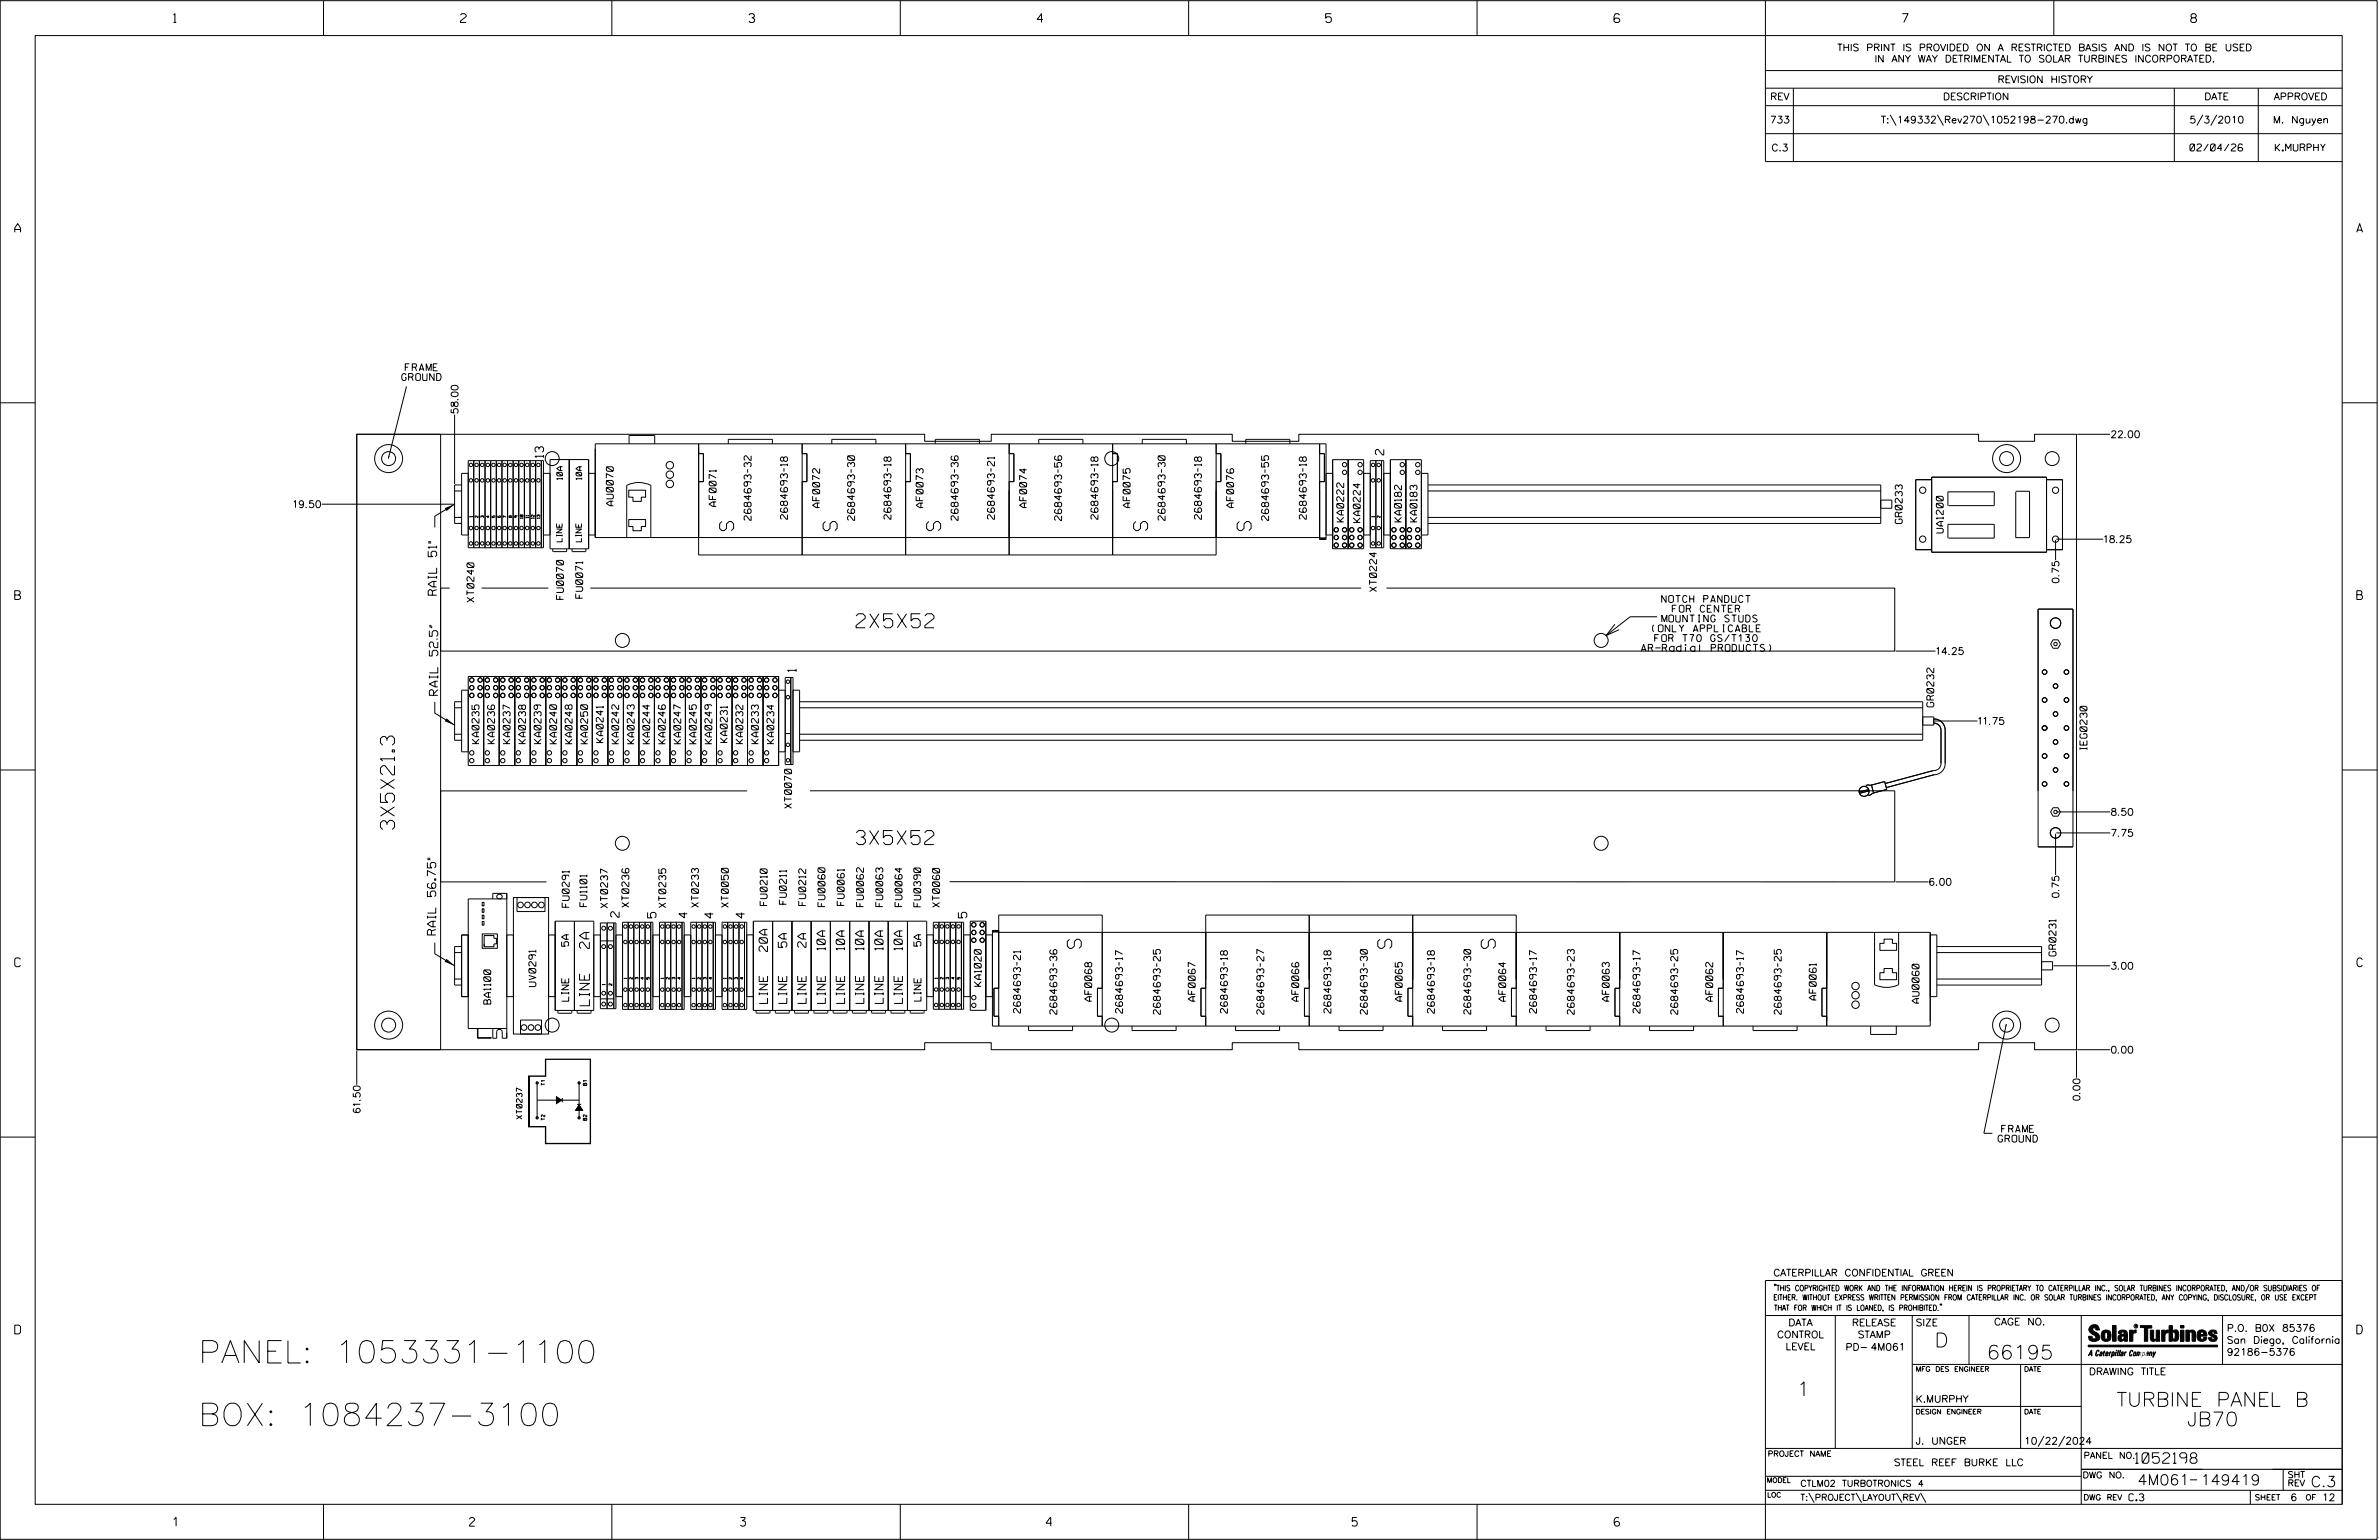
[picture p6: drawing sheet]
<svg xmlns="http://www.w3.org/2000/svg" width="864mm" height="559mm" viewBox="0 0 864 559" stroke-linecap="round" stroke-linejoin="round" font-family="sans-serif">
<defs><g id="words">
<g font-size="8.1">
<text x="72" y="494.6">PANEL: 1053331-1100</text>
<text x="72" y="517.3">BOX: 1084237-3100</text>
</g>
<g font-size="5.1">
<text x="266.3" y="192.5" transform="rotate(-90 266.3 192.5)">S</text>
<text x="303.9" y="192.5" transform="rotate(-90 303.9 192.5)">S</text>
<text x="341.5" y="192.5" transform="rotate(-90 341.5 192.5)">S</text>
<text x="416.6" y="192.5" transform="rotate(-90 416.6 192.5)">S</text>
<text x="454.2" y="192.5" transform="rotate(-90 454.2 192.5)">S</text>
<text x="310.8" y="227.8">2X5X52</text>
<text x="143.2" y="301" transform="rotate(-90 143.2 301)">3X5X21.3</text>
<text x="310.8" y="306.5">3X5X52</text>
<text x="387.4" y="340.8" transform="rotate(90 387.4 340.8)">S</text>
<text x="500.1" y="340.8" transform="rotate(90 500.1 340.8)">S</text>
<text x="537.7" y="340.8" transform="rotate(90 537.7 340.8)">S</text>
<text x="702.3" y="488.8">D</text>
<text x="721.2" y="493.2">66195</text>
<text x="652.2" y="506.5">1</text>
<text x="768.3" y="510.3">TURBINE PANEL B</text>
<text x="793.9" y="517.4">JB70</text>
</g>
<g font-size="3.8">
<text x="775.1" y="531">1052198</text>
<text x="775.9" y="538.9">4M061</text>
<text x="798.8" y="538.9">149419</text>
<text x="838.8" y="539.5">C.3</text>
</g>
<g font-size="3.6">
<text x="213.9" y="344.2" transform="rotate(-90 213.9 344.2)">2A</text>
<text x="213.9" y="364.9" transform="rotate(-90 213.9 364.9)">LINE</text>
</g>
<g font-size="3.2">
<text x="63" y="8.2">1</text>
<text x="167.2" y="8.2">2</text>
<text x="271.8" y="8.2">3</text>
<text x="376.5" y="8.2">4</text>
<text x="481.2" y="8.2">5</text>
<text x="690.6" y="8.2">7</text>
<text x="795.3" y="8.2">8</text>
<text x="5.4" y="84.3">A</text>
<text x="855.5" y="84.3">A</text>
<text x="5.4" y="217.5">B</text>
<text x="855.6" y="217.5">B</text>
<text x="5.4" y="350.8">C</text>
<text x="855.6" y="350.8">C</text>
<text x="5.4" y="484">D</text>
<text x="855.6" y="484">D</text>
<text x="62.8" y="553.8">1</text>
<text x="170.4" y="553.8">2</text>
<text x="268.8" y="553.8">3</text>
<text x="379.8" y="553.8">4</text>
<text x="490.8" y="553.8">5</text>
<text x="585.9" y="553.8">6</text>
</g>
<text font-size="3.1" x="158.9" y="252.3" transform="rotate(-90 158.9 252.3)">RAIL 52.5&quot;</text>
<g font-size="3">
<text x="197.3" y="166" transform="rotate(-90 197.3 166)">13</text>
<text x="502.3" y="165.1" transform="rotate(-90 502.3 165.1)">2</text>
<text x="158.5" y="216" transform="rotate(-90 158.5 216)">RAIL 51&quot;</text>
<text x="289" y="243.7" transform="rotate(-90 289 243.7)">1</text>
<text x="224.7" y="332.8" transform="rotate(-90 224.7 332.8)">2</text>
<text x="238.1" y="333.1" transform="rotate(-90 238.1 333.1)">5</text>
<text x="249.5" y="333.1" transform="rotate(-90 249.5 333.1)">4</text>
<text x="258.9" y="333.1" transform="rotate(-90 258.9 333.1)">4</text>
<text x="270.2" y="333.1" transform="rotate(-90 270.2 333.1)">4</text>
<text x="350.9" y="333" transform="rotate(-90 350.9 333)">5</text>
<text x="158.2" y="339.3" transform="rotate(-90 158.2 339.3)">RAIL 56.75&quot;</text>
<text x="278.6" y="345.3" transform="rotate(-90 278.6 345.3)">20A</text>
<text x="285.6" y="343.8" transform="rotate(-90 285.6 343.8)">5A</text>
<text x="292.6" y="343.8" transform="rotate(-90 292.6 343.8)">2A</text>
<text x="299.6" y="344.7" transform="rotate(-90 299.6 344.7)">10A</text>
<text x="306.6" y="344.7" transform="rotate(-90 306.6 344.7)">10A</text>
<text x="313.6" y="344.7" transform="rotate(-90 313.6 344.7)">10A</text>
<text x="320.6" y="344.7" transform="rotate(-90 320.6 344.7)">10A</text>
<text x="327.6" y="344.7" transform="rotate(-90 327.6 344.7)">10A</text>
<text x="278.6" y="364.1" transform="rotate(-90 278.6 364.1)">LINE</text>
<text x="285.6" y="364.1" transform="rotate(-90 285.6 364.1)">LINE</text>
<text x="292.6" y="364.1" transform="rotate(-90 292.6 364.1)">LINE</text>
<text x="299.6" y="364.1" transform="rotate(-90 299.6 364.1)">LINE</text>
<text x="306.6" y="364.1" transform="rotate(-90 306.6 364.1)">LINE</text>
<text x="313.6" y="364.1" transform="rotate(-90 313.6 364.1)">LINE</text>
<text x="320.6" y="364.1" transform="rotate(-90 320.6 364.1)">LINE</text>
<text x="327.6" y="364.1" transform="rotate(-90 327.6 364.1)">LINE</text>
</g>
<g font-size="2.5">
<text x="666.9" y="18.5">THIS PRINT IS PROVIDED ON A RESTRICTED BASIS AND IS NOT TO BE USED</text>
<text x="680.5" y="22.6">IN ANY WAY DETRIMENTAL TO SOLAR TURBINES INCORPORATED.</text>
<text x="725.1" y="30">REVISION HISTORY</text>
<text x="642.6" y="36.3">REV</text>
<text x="705.3" y="36.3">DESCRIPTION</text>
<text x="800.2" y="36.3">DATE</text>
<text x="825.4" y="36.3">APPROVED</text>
<text x="642.5" y="44.7">733</text>
<text x="682.8" y="44.7">T:\149332\Rev270\1052198-270.dwg</text>
<text x="794.8" y="44.7">5/3/2010</text>
<text x="825.1" y="44.7">M. Nguyen</text>
<text x="643" y="54.8">C.3</text>
<text x="795" y="54.8">02/04/26</text>
<text x="826" y="54.8">K.MURPHY</text>
<text x="147.1" y="134.5">FRAME</text>
<text x="145.8" y="138.1">GROUND</text>
<text x="166.3" y="150" transform="rotate(-90 166.3 150)">58.00</text>
<text x="766.5" y="158.8">22.00</text>
<text x="106.7" y="184.2">19.50</text>
<text x="222.7" y="183.5" transform="rotate(-90 222.7 183.5)">AU0070</text>
<text x="260" y="183.8" transform="rotate(-90 260 183.8)">AF0071</text>
<text x="297.5" y="184.2" transform="rotate(-90 297.5 184.2)">AF0072</text>
<text x="335.1" y="184.2" transform="rotate(-90 335.1 184.2)">AF0073</text>
<text x="372.7" y="184.2" transform="rotate(-90 372.7 184.2)">AF0074</text>
<text x="410.2" y="184.2" transform="rotate(-90 410.2 184.2)">AF0075</text>
<text x="447.8" y="184.2" transform="rotate(-90 447.8 184.2)">AF0076</text>
<text x="272.7" y="188.8" transform="rotate(-90 272.7 188.8)">2684693-32</text>
<text x="285.9" y="188.4" transform="rotate(-90 285.9 188.4)">2684693-18</text>
<text x="310.2" y="188.8" transform="rotate(-90 310.2 188.8)">2684693-30</text>
<text x="323.4" y="188.4" transform="rotate(-90 323.4 188.4)">2684693-18</text>
<text x="347.8" y="188.8" transform="rotate(-90 347.8 188.8)">2684693-36</text>
<text x="361" y="188.4" transform="rotate(-90 361 188.4)">2684693-21</text>
<text x="385.4" y="188.9" transform="rotate(-90 385.4 188.9)">2684693-56</text>
<text x="398.6" y="188.4" transform="rotate(-90 398.6 188.4)">2684693-18</text>
<text x="422.9" y="188.8" transform="rotate(-90 422.9 188.8)">2684693-30</text>
<text x="436.1" y="188.4" transform="rotate(-90 436.1 188.4)">2684693-18</text>
<text x="460.5" y="188.9" transform="rotate(-90 460.5 188.9)">2684693-55</text>
<text x="474.2" y="188.4" transform="rotate(-90 474.2 188.4)">2684693-18</text>
<text x="487.8" y="189.4" transform="rotate(-90 487.8 189.4)">KA0222</text>
<text x="493.8" y="189.6" transform="rotate(-90 493.8 189.6)">KA0224</text>
<text x="508.8" y="189.4" transform="rotate(-90 508.8 189.4)">KA0182</text>
<text x="514.4" y="189.4" transform="rotate(-90 514.4 189.4)">KA0183</text>
<text x="690.5" y="190" transform="rotate(-90 690.5 190)">GR0233</text>
<text x="705.4" y="193.4" transform="rotate(-90 705.4 193.4)">UA1200</text>
<text x="763.9" y="196.9">18.25</text>
<text x="499.7" y="214.6" transform="rotate(-90 499.7 214.6)">XT0224</text>
<text x="747.4" y="211.4" transform="rotate(-90 747.4 211.4)">0.75</text>
<text x="172" y="218.4" transform="rotate(-90 172 218.4)">XT0240</text>
<text x="204.5" y="217.5" transform="rotate(-90 204.5 217.5)">FU0070</text>
<text x="211.5" y="217.1" transform="rotate(-90 211.5 217.1)">FU0071</text>
<text x="603.2" y="218.6">NOTCH PANDUCT</text>
<text x="601.8" y="225.7">MOUNTING STUDS</text>
<text x="607.1" y="222.2">FOR CENTER</text>
<text x="599.5" y="232.8">FOR T70 GS/T130</text>
<text x="599.5" y="229.3">(ONLY APPLICABLE</text>
<text x="595.8" y="236.4">AR-Radial PRODUCTS)</text>
<text x="703" y="237.5">14.25</text>
<text x="702" y="256.5" transform="rotate(-90 702 256.5)">GR0232</text>
<text x="718.3" y="262.9">11.75</text>
<text x="173.9" y="269.8" transform="rotate(-90 173.9 269.8)">KA0235</text>
<text x="179.5" y="269.8" transform="rotate(-90 179.5 269.8)">KA0236</text>
<text x="185.2" y="269.8" transform="rotate(-90 185.2 269.8)">KA0237</text>
<text x="190.8" y="269.8" transform="rotate(-90 190.8 269.8)">KA0238</text>
<text x="196.4" y="269.8" transform="rotate(-90 196.4 269.8)">KA0239</text>
<text x="202.1" y="269.9" transform="rotate(-90 202.1 269.9)">KA0240</text>
<text x="207.7" y="269.9" transform="rotate(-90 207.7 269.9)">KA0248</text>
<text x="213.3" y="269.9" transform="rotate(-90 213.3 269.9)">KA0250</text>
<text x="219" y="269.5" transform="rotate(-90 219 269.5)">KA0241</text>
<text x="224.6" y="269.9" transform="rotate(-90 224.6 269.9)">KA0242</text>
<text x="230.2" y="269.9" transform="rotate(-90 230.2 269.9)">KA0243</text>
<text x="235.9" y="269.9" transform="rotate(-90 235.9 269.9)">KA0244</text>
<text x="241.5" y="269.9" transform="rotate(-90 241.5 269.9)">KA0246</text>
<text x="247.1" y="269.9" transform="rotate(-90 247.1 269.9)">KA0247</text>
<text x="252.8" y="269.9" transform="rotate(-90 252.8 269.9)">KA0245</text>
<text x="258.4" y="269.9" transform="rotate(-90 258.4 269.9)">KA0249</text>
<text x="264" y="269.4" transform="rotate(-90 264 269.4)">KA0231</text>
<text x="269.7" y="269.8" transform="rotate(-90 269.7 269.8)">KA0232</text>
<text x="275.3" y="269.8" transform="rotate(-90 275.3 269.8)">KA0233</text>
<text x="280.9" y="269.8" transform="rotate(-90 280.9 269.8)">KA0234</text>
<text x="757.6" y="272" transform="rotate(-90 757.6 272)">IEG0230</text>
<text x="287.3" y="293.3" transform="rotate(-90 287.3 293.3)">XT0070</text>
<text x="766.5" y="295.9">8.50</text>
<text x="766.5" y="303.5">7.75</text>
<text x="700.5" y="321.3">6.00</text>
<text x="206.6" y="329.2" transform="rotate(-90 206.6 329.2)">FU0291</text>
<text x="213" y="329" transform="rotate(-90 213 329)">FU1101</text>
<text x="220.6" y="329.4" transform="rotate(-90 220.6 329.4)">XT0237</text>
<text x="228.3" y="329.2" transform="rotate(-90 228.3 329.2)">XT0236</text>
<text x="241.7" y="329.3" transform="rotate(-90 241.7 329.3)">XT0235</text>
<text x="253.6" y="329.2" transform="rotate(-90 253.6 329.2)">XT0233</text>
<text x="264.4" y="329.2" transform="rotate(-90 264.4 329.2)">XT0050</text>
<text x="278.5" y="328.6" transform="rotate(-90 278.5 328.6)">FU0210</text>
<text x="285.5" y="328.1" transform="rotate(-90 285.5 328.1)">FU0211</text>
<text x="292.5" y="328.6" transform="rotate(-90 292.5 328.6)">FU0212</text>
<text x="299.5" y="329" transform="rotate(-90 299.5 329)">FU0060</text>
<text x="306.5" y="328.5" transform="rotate(-90 306.5 328.5)">FU0061</text>
<text x="313.5" y="329" transform="rotate(-90 313.5 329)">FU0062</text>
<text x="320.5" y="329" transform="rotate(-90 320.5 329)">FU0063</text>
<text x="327.5" y="329" transform="rotate(-90 327.5 329)">FU0064</text>
<text x="334.2" y="329" transform="rotate(-90 334.2 329)">FU0390</text>
<text x="341.1" y="329.2" transform="rotate(-90 341.1 329.2)">XT0060</text>
<text x="747.4" y="325.6" transform="rotate(-90 747.4 325.6)">0.75</text>
<text x="206.4" y="343.3" transform="rotate(-90 206.4 343.3)">5A</text>
<text x="334.3" y="343.3" transform="rotate(-90 334.3 343.3)">5A</text>
<text x="746.3" y="346.9" transform="rotate(-90 746.3 346.9)">GR0231</text>
<text x="766.5" y="351.7">3.00</text>
<text x="194.5" y="358" transform="rotate(-90 194.5 358)">UV0291</text>
<text x="356.2" y="357.9" transform="rotate(-90 356.2 357.9)">KA1020</text>
<text x="178.2" y="364.3" transform="rotate(-90 178.2 364.3)">BA1100</text>
<text x="206.4" y="363.3" transform="rotate(-90 206.4 363.3)">LINE</text>
<text x="334.3" y="363.3" transform="rotate(-90 334.3 363.3)">LINE</text>
<text x="396.3" y="363.3" transform="rotate(-90 396.3 363.3)">AF0068</text>
<text x="433.9" y="363.3" transform="rotate(-90 433.9 363.3)">AF0067</text>
<text x="471.5" y="363.3" transform="rotate(-90 471.5 363.3)">AF0066</text>
<text x="509" y="363.3" transform="rotate(-90 509 363.3)">AF0065</text>
<text x="546.6" y="363.3" transform="rotate(-90 546.6 363.3)">AF0064</text>
<text x="584.2" y="363.3" transform="rotate(-90 584.2 363.3)">AF0063</text>
<text x="621.7" y="363.3" transform="rotate(-90 621.7 363.3)">AF0062</text>
<text x="659.3" y="362.9" transform="rotate(-90 659.3 362.9)">AF0061</text>
<text x="696.6" y="364" transform="rotate(-90 696.6 364)">AU0060</text>
<text x="370.4" y="367.6" transform="rotate(-90 370.4 367.6)">2684693-21</text>
<text x="383.6" y="368" transform="rotate(-90 383.6 368)">2684693-36</text>
<text x="407.5" y="367.6" transform="rotate(-90 407.5 367.6)">2684693-17</text>
<text x="421.2" y="368" transform="rotate(-90 421.2 368)">2684693-25</text>
<text x="445.6" y="367.6" transform="rotate(-90 445.6 367.6)">2684693-18</text>
<text x="458.8" y="368" transform="rotate(-90 458.8 368)">2684693-27</text>
<text x="483.1" y="367.6" transform="rotate(-90 483.1 367.6)">2684693-18</text>
<text x="496.3" y="368" transform="rotate(-90 496.3 368)">2684693-30</text>
<text x="520.7" y="367.6" transform="rotate(-90 520.7 367.6)">2684693-18</text>
<text x="533.9" y="368" transform="rotate(-90 533.9 368)">2684693-30</text>
<text x="557.8" y="367.6" transform="rotate(-90 557.8 367.6)">2684693-17</text>
<text x="571.5" y="368" transform="rotate(-90 571.5 368)">2684693-23</text>
<text x="595.3" y="367.6" transform="rotate(-90 595.3 367.6)">2684693-17</text>
<text x="609" y="368" transform="rotate(-90 609 368)">2684693-25</text>
<text x="632.9" y="367.6" transform="rotate(-90 632.9 367.6)">2684693-17</text>
<text x="646.6" y="368" transform="rotate(-90 646.6 368)">2684693-25</text>
<text x="766.5" y="382.2">0.00</text>
<text x="755.1" y="399.2" transform="rotate(-90 755.1 399.2)">0.00</text>
<text x="130.8" y="403.7" transform="rotate(-90 130.8 403.7)">61.50</text>
<text x="726.6" y="410.9">FRAME</text>
<text x="725.3" y="414.4">GROUND</text>
<text x="643.8" y="463">CATERPILLAR CONFIDENTIAL GREEN</text>
<text x="645.1" y="485.5">CONTROL</text>
<text x="649.2" y="481.1">DATA</text>
<text x="672.3" y="481.1">RELEASE</text>
<text x="674.4" y="485.5">STAMP</text>
<text x="695.4" y="481.1">SIZE</text>
<text x="723.8" y="480.8">CAGE NO.</text>
<text x="808.4" y="483.1">P.O. B0X 85376</text>
<text x="648.2" y="489.8">LEVEL</text>
<text x="669.9" y="490">PD- 4M061</text>
<text x="808.4" y="487.5">San Diego, California</text>
<text x="808.4" y="491.8">92186-5376</text>
<text x="758.3" y="498.9">DRAWING TITLE</text>
<text x="695.4" y="508.9">K.MURPHY</text>
<text x="695.4" y="524.1">J. UNGER</text>
<text x="734.8" y="524.1">10/22/2024</text>
<text x="687.5" y="531.9">STEEL REEF BURKE LLC</text>
<text x="772.8" y="544.6">C.3</text>
<text x="831.4" y="544.6">6</text>
<text x="842.9" y="544.6">12</text>
</g>
<g font-size="2.3">
<text x="756.4" y="529.2">PANEL NO.</text>
<text x="653.5" y="539.4">CTLM02 TURBOTRONICS 4</text>
<text x="756" y="536.3">DWG NO.</text>
<text x="830.4" y="539.3">REV</text>
<text x="830.4" y="536.2">SHT</text>
<text x="653.5" y="544.5">T:\PROJECT\LAYOUT\REV\</text>
</g>
<g font-size="2">
<text x="204.1" y="174" transform="rotate(-90 204.1 174)">10A</text>
<text x="211.1" y="174" transform="rotate(-90 211.1 174)">10A</text>
<text x="204.1" y="196.6" transform="rotate(-90 204.1 196.6)">LINE</text>
<text x="211.1" y="196.6" transform="rotate(-90 211.1 196.6)">LINE</text>
<text x="189.5" y="406.1" transform="rotate(-90 189.5 406.1)">XT0237</text>
<text x="643.8" y="468.4">&quot;THIS COPYRIGHTED WORK AND THE INFORMATION HEREIN IS PROPRIETARY TO CATERPILLAR INC., SOLAR TURBINES INCORPORATED, AND/OR SUBSIDIARIES OF</text>
<text x="643.8" y="471.8">EITHER. WITHOUT EXPRESS WRITTEN PERMISSION FROM CATERPILLAR INC. OR SOLAR TURBINES INCORPORATED, ANY COPYING, DISCLOSURE, OR USE EXCEPT</text>
<text x="644" y="475.6">THAT FOR WHICH IT IS LOANED, IS PROHIBITED.&quot;</text>
<text x="641.7" y="528.5">PROJECT NAME</text>
<text x="756.3" y="544.3">DWG REV</text>
<text x="818.5" y="544.3">SHEET</text>
<text x="836.9" y="544.3">OF</text>
</g>
<g font-size="1.8">
<text x="695.4" y="497.6">MFG DES ENGINEER</text>
<text x="734.8" y="497.6">DATE</text>
<text x="695.4" y="513.1">DESIGN ENGINEER</text>
<text x="734.8" y="513.1">DATE</text>
<text x="641.3" y="538">MODEL</text>
<text x="641.5" y="543.3">LOC</text>
</g>
<g font-size="1.3">
<text x="197.8" y="393.8" transform="rotate(-90 197.8 393.8)">T1</text>
<text x="213" y="393.8" transform="rotate(-90 213 393.8)">B1</text>
<text x="197.8" y="406.5" transform="rotate(-90 197.8 406.5)">T2</text>
<text x="213" y="406.5" transform="rotate(-90 213 406.5)">B2</text>
</g>
<g font-size="1">
<text x="171.5" y="187.7" transform="rotate(-90 171.5 187.7)">1</text>
<text x="173.5" y="187.8" transform="rotate(-90 173.5 187.8)">2</text>
<text x="175.6" y="187.8" transform="rotate(-90 175.6 187.8)">3</text>
<text x="177.6" y="187.8" transform="rotate(-90 177.6 187.8)">4</text>
<text x="179.6" y="187.8" transform="rotate(-90 179.6 187.8)">5</text>
<text x="183.7" y="187.8" transform="rotate(-90 183.7 187.8)">7</text>
<text x="185.8" y="187.8" transform="rotate(-90 185.8 187.8)">8</text>
<text x="187.8" y="187.8" transform="rotate(-90 187.8 187.8)">9</text>
<text x="189.8" y="188.2" transform="rotate(-90 189.8 188.2)">10</text>
<text x="191.9" y="188" transform="rotate(-90 191.9 188)">11</text>
<text x="193.9" y="188.2" transform="rotate(-90 193.9 188.2)">12</text>
<text x="196" y="188.2" transform="rotate(-90 196 188.2)">13</text>
<text x="498.9" y="187.7" transform="rotate(-90 498.9 187.7)">1</text>
<text x="501" y="187.8" transform="rotate(-90 501 187.8)">2</text>
<text x="286.6" y="266.3" transform="rotate(-90 286.6 266.3)">1</text>
<text x="219.7" y="357.4" transform="rotate(-90 219.7 357.4)">1</text>
<text x="222.1" y="357.6" transform="rotate(-90 222.1 357.6)">2</text>
<text x="227.5" y="355.1" transform="rotate(-90 227.5 355.1)">1</text>
<text x="229.6" y="355.3" transform="rotate(-90 229.6 355.3)">2</text>
<text x="231.6" y="355.3" transform="rotate(-90 231.6 355.3)">3</text>
<text x="233.6" y="355.3" transform="rotate(-90 233.6 355.3)">4</text>
<text x="235.7" y="355.3" transform="rotate(-90 235.7 355.3)">5</text>
<text x="240.9" y="355.1" transform="rotate(-90 240.9 355.1)">1</text>
<text x="243" y="355.3" transform="rotate(-90 243 355.3)">2</text>
<text x="245" y="355.3" transform="rotate(-90 245 355.3)">3</text>
<text x="247" y="355.3" transform="rotate(-90 247 355.3)">4</text>
<text x="252.3" y="355.2" transform="rotate(-90 252.3 355.2)">1</text>
<text x="254.3" y="355.3" transform="rotate(-90 254.3 355.3)">2</text>
<text x="256.4" y="355.3" transform="rotate(-90 256.4 355.3)">3</text>
<text x="258.4" y="355.3" transform="rotate(-90 258.4 355.3)">4</text>
<text x="263.6" y="355.2" transform="rotate(-90 263.6 355.2)">1</text>
<text x="265.7" y="355.3" transform="rotate(-90 265.7 355.3)">2</text>
<text x="267.7" y="355.3" transform="rotate(-90 267.7 355.3)">3</text>
<text x="269.8" y="355.3" transform="rotate(-90 269.8 355.3)">4</text>
<text x="340.3" y="355.1" transform="rotate(-90 340.3 355.1)">1</text>
<text x="342.4" y="355.3" transform="rotate(-90 342.4 355.3)">2</text>
<text x="344.4" y="355.3" transform="rotate(-90 344.4 355.3)">3</text>
<text x="346.5" y="355.3" transform="rotate(-90 346.5 355.3)">4</text>
<text x="348.5" y="355.3" transform="rotate(-90 348.5 355.3)">5</text>
</g>
<text font-size=".9" x="775.1" y="481.7">R</text>
</g></defs>
<g fill="none" stroke="#000" stroke-width=".36">
<path d="M.1 .2h862.8v558.4h-862.8zM12.8 12.9h837.4v533h-837.4zM117.4 .2v12.7M222.1 .2v12.7M326.8 .2v12.7M431.5 .2v12.7M536.2 .2v12.7M587.9 5.5l-.5-.5h-1l-.5 1v1.7l.5 .4h1l.6-.4v-.6l-.6-.5h-1l-.5 .5M640.9 .2v58.4h209.3M745.6 .2v12.7M640.9 25.6h209.3M640.9 32h209.3"/>
<path d="M640.9 38.3h209.3M651 32v26.6M789.3 32v26.6M819.8 32v26.6M640.9 48.5h209.3M686.2 41.7l2.1 3.8M703.3 41.7l2.2 3.8M719.9 41.7l2.1 3.8M799.6 41.7l-2.1 3.8M804.7 41.7l-2.2 3.8M.1 146.2h12.7M129.5 157.6h206.2v2.5h24.1v-2.5h87.5v2.5h24.2v-2.5h246.8v2.5h20.3v-2.5h15.2v223.3h-15.2v-2.5h-20.3v2.5h-246.8v-2.5h-24.2v2.5h-87.5v-2.5h-24.1v2.5h-206.2z"/>
<path d="M129.5 157.6h30.4v223.3h-30.4zM147.6 140.2l-6.6 26.2M165 150.4v25.2M754.1 157.6h11.9M850.2 146.2h12.7M165 178.2h2.6M167.6 176h-2.6v13.9h2.6M170 167.1h27.3v31.7h-27.3zM170 171.8h-2.4v22.3h2.4M172 167.1v31.7M174 167.1v31.7M176.1 167.1v31.7"/>
<path d="M178.1 167.1v31.7M180.2 167.1v31.7M182.2 167.1v31.7M184.3 167.1v31.7M186.3 167.1v31.7M188.3 167.1v31.7M190.4 167.1v31.7M192.4 167.1v31.7M194.5 167.1v31.7M196.5 167.1v31.7M197.3 171.8h2.4M199.7 166.8h14v32.3h-14z"/>
<path d="M206.7 166.8v32.3M213.7 171.8h2.4M228.2 177.9h6.2v2.5h-1.6v1.5h-3v-1.5h-1.6zM228.4 161v-3h9.3v3M253.6 161v40.4h187.9v-40.4M253.6 164.6h1.7v10.2h-1.7M264.4 161v-1.6h16v1.6M291.2 164.6h1.7v10.2h-1.7M291.2 161v40.4M301.9 161v-1.6h16.1v1.6M328.8 164.6h1.7v10.2h-1.7M328.8 161v40.4"/>
<path d="M339.5 161v-1.6h16v1.6M366.3 164.6h1.8v10.2h-1.8M366.3 161v40.4M377.1 161v-1.6h16v1.6M403.9 161v40.4M403.9 164.6h1.7v10.2h-1.7M414.7 161v-1.6h16v1.6M441.5 164.6h1.7v10.2h-1.7M452.2 161v-1.6h16v1.6M479 164.6h1.8v10.2h-1.8M479 161v34.8M481.4 171.8h2.4"/>
<path d="M483.8 166.8h11.2v32.3h-11.2zM489.4 166.8v32.3M495 171.8h2.4M497.4 167.1h4.9v31.7h-4.9zM499.5 167.1v31.7M501.5 167.1v31.7M502.3 171.8h2.4M504.7 166.8h11.3v32.3h-11.3zM510.3 166.8v32.3M516 171.8h2.4v22.3h-2.4M518.4 176h164.3v13.9h-164.3M518.4 178.2h164.3"/>
<path d="M701.2 174.1h-5.8v25.4h5.8M701.2 173.1h41.7v27.3h-41.7zM731.7 178.3h5v16.8h-5v-16.6M743 174.1h5.7v25.4h-5.7M116.8 183h47.9M165 183l-7.2 4.3v4.1M165 187.7h2.6M180.8 187.2l-.1 .5 .3 .1h.5l.2-.5h-.5l.1 .5M197.3 194.1h2.4M200.7 199.1l.2 1.1h4.6l.2-1.1M207.6 199.1l.3 1.1h4.6l.2-1.1M213.7 194.1h2.4"/>
<path d="M227.5 195.1v-19a9.9 9.9 0 0 1 8.8 0v19M228.2 188.5h6.2v2.6h-1.6v1.5h-3v-1.5h-1.6zM479 195.8h2.4M479 195.1h-262.9v-34.1h265.3v34.8M479 195.8l2.4-.6h-2.4l2.4 .6M481.4 194.1h2.4M495 194.1h2.4M502.3 194.1h2.4M518.4 187.7h164.3M682.7 181.5h4.1v2.9h-4.1M707.3 183.5h16.6v-5h-16.8v5M707.3 195.3h16.6v-5h-16.8v5"/>
<path d="M746.2 196v7.3M746.5 195.7h17M163.2 213.4h-3.3v22.9h527.9v-22.9h-184.5M174.8 213.4h24.3M214.3 213.4h279.8M586.2 226.5l-3.2 4.1 4.8-2.1M601.5 223.8h-9.8l-8.7 6.8M688.1 236.3h14.5M739.8 221h12.7v86.3h-12.7zM745.3 232.2h1.8l.9 1.5-.9 1.5h-1.8l-.9-1.5zM157.8 254.7v4.1l7.2 4.3M165 256.8h2.6"/>
<path d="M167.6 254.6h-2.6v14h2.6M170 245.5h112.6v32.3h-112.6zM170 250.4h-2.4v22.4h2.4M175.6 245.5v32.3M181.2 245.5v32.3M186.9 245.5v32.3M192.5 245.5v32.3M198.1 245.5v32.3M203.8 245.5v32.3M209.4 245.5v32.3M215 245.5v32.3M220.7 245.5v32.3"/>
<path d="M226.3 245.5v32.3M231.9 245.5v32.3M237.6 245.5v32.3M243.2 245.5v32.3M248.8 245.5v32.3M254.5 245.5v32.3M260.1 245.5v32.3M265.7 245.5v32.3M271.4 245.5v32.3M277 245.5v32.3M282.6 250.4h2.4M285 245.8h2.9v31.6h-2.9z"/>
<path d="M287.1 245.8v31.6M287.9 250.4h2.4v22.4h-2.4M290.3 254.6h407.7v14h-407.7M290.3 256.8h407.7M.1 279.4h12.7M165 266.4h2.6M282.6 272.8h2.4M290.3 266.4h407.7M698 260.1h4v3h-4M702 262.4a2.53 2.53 0 0 1 2.6 2.5v12.2a2.62 2.62 0 0 1-2.9 2.5l-17.3 4.7M702 260.9a4 4 0 0 1 4.1 4v12.2a4.1 4.1 0 0 1-4 4l-17.4 4.7M702.3 261.6h15.5"/>
<path d="M850.2 279.4h12.7M271.2 287h-111.3v33h38.5M294 286.9h393.8v33.1l-343.1-.1M678.4 286.5l-3.5 .9M678.5 286.9l-3.5 1M679.4 284.9l4.7-1.3 .8 2.9-4.8 1.2zM679.6 284.8l-2.3 .2M680.3 287.7l-2 1M745.3 293.1h1.8l.9 1.5-.9 1.6h-1.8l-.9-1.6zM746.5 294.6h19.5M746.2 302.5v15M746.5 302.2h19.5"/>
<path d="M170 339.3h-2.4v22.3h2.4M175 338.9h5.6v5.2h-5.6zM175 334.4h.7v1.3h-.7zM175 332.1h.7v1.3h-.7zM175 329.7h.7v1.3h-.7zM175 327.4h.7v1.3h-.7zM178.9 326.2v-2h5.1v52.5h-1.7v-2.3a1.02 1.02 0 0 0-1-.9 1.02 1.02 0 0 0-1 .9v2.3h-1.4v-3.5M184 326.2h-14v47h14M184 339.3h2.4v22.3h-2.4M186.4 325.7h12.7v49.5h-12.7zM187.7 325.7h10.1v5.1h-10.1zM201.5 334.3h14v32.3h-14z"/>
<path d="M201.5 339.3h-2.4v22.3h2.4M208.5 334.3v32.3M215.5 339.3h2.4M217.9 334.9h5.7v31.1h-5.7zM220.4 334.9v31.1M222.8 334.9v31.1M223.6 339.3h2.4M226 334.6h11v31.7h-11zM228 334.6v31.7M230.1 334.6v31.7M232.1 334.6v31.7M234.2 334.6v31.7"/>
<path d="M236.2 334.6v31.7M237 339.3h2.4M239.4 334.6h9v31.7h-9zM241.4 334.6v31.7M243.5 334.6v31.7M245.5 334.6v31.7M247.6 334.6v31.7M248.4 339.3h2.4M250.8 334.6h8.9v31.7h-8.9zM252.8 334.6v31.7M254.8 334.6v31.7M256.9 334.6v31.7"/>
<path d="M258.9 334.6v31.7M259.7 339.3h2.4M262.1 334.6h9v31.7h-9zM264.2 334.6v31.7M266.2 334.6v31.7M268.3 334.6v31.7M270.3 334.6v31.7M271.1 339.2h2.4M273.5 334.3h62.9v32.3h-62.9zM280.5 334.3v32.3M287.5 334.3v32.3M294.5 334.3v32.3"/>
<path d="M301.4 334.3v32.3M308.4 334.3v32.3M315.5 334.3v32.3M322.4 334.3v32.3M329.4 334.3v32.3M336.4 339.2h2.4M338.8 334.6h11v31.6h-11zM340.9 334.6v31.6M342.9 334.6v31.6M344.9 334.6v31.6M347 334.6v31.6M349 334.6v31.6"/>
<path d="M349.8 339.2h2.4M352.2 334.3h5.7v32.3h-5.7zM357.9 339.2h2.4M360.3 337.6v34.7h340.4v-34h-338.2M360.3 337.6h2.2l-2.2 .6h2.2zM475.3 332v40.3M512.8 332v40.3M588 338.3v34M625.5 338.3v34M663.1 338.3v34M680.5 338.3v19a10.2 10.2 0 0 0 8.7 0v-19M688.1 320h12"/>
<path d="M700.7 339.2h2.4v22.4h-2.4M157.8 342v4.1l7.2 4.3M165 345.7h2.6M165 355.2h2.6M167.6 343.5h-2.6v13.9h2.6M175.8 342.4v1.1h3.5v-1h.9v-2h-.9v-1h-3.5v4M217.9 341.4h4.9M362.5 358.6h-1.7v10.2h1.7M400.1 358.6h-1.7v10.2h1.7M437.7 358.6h-1.7v10.2h1.7M475.3 358.6h-1.8v10.2h1.8M512.8 358.6h-1.7v10.2h1.7"/>
<path d="M550.4 358.6h-1.7v10.2h1.7M588 358.6h-1.8v10.2h1.8M625.5 358.6h-1.7v10.2h1.7M663.1 358.6h-1.7v10.2h1.7M683.9 351.4h3.1v1.6h1.5v2.5h-6.1v-2.5h1.5zM683.9 340.8h3.1v1.5h1.5v2.5h-6.1v-2.5h1.5zM703.1 345.7h38M703.1 343.5h38v13.9h-38M703.1 355.2h38M741.1 349h4v2.9h-4M745.4 350.4h20.6M173.5 373.2v3.3h4.9v.2h-5.1v-3.5"/>
<path d="M188.9 370.1h7.7v5.1h-7.7zM202.5 366.6l.2 1.1h4.7l.2-1.1M209.5 366.6l.2 1.1h4.6l.3-1.1M215.5 361.6h2.4M217.9 362.4h4.9M223.6 361.6h2.4M237 361.6h2.4M248.4 361.6h2.4M259.7 361.6h2.4M271.1 361.6h2.4M274.5 366.6l.2 1h4.6l.2-1M281.4 366.6l.3 1h4.6l.2-1"/>
<path d="M288.4 366.6l.2 1h4.7l.2-1M295.5 366.6l.1 1h4.7l.2-1M302.4 366.6l.2 1h4.7l.2-1M309.4 366.6l.2 1h4.7l.2-1M316.4 366.6l.2 1h4.7l.2-1M323.4 366.6l.2 1h4.7l.2-1M330.4 366.6l.2 1h4.6l.3-1M336.4 361.6h2.4M349.8 361.6h2.4M357.9 361.6h2.4M362.5 372.3v-40.3h37.6v40.3M373.4 372.3v1.6h16v-1.6"/>
<path d="M411 372.3v1.6h15.9v-1.6M437.7 372.3v-40.3h112.7v40.3M448.5 372.3v1.6h16v-1.6M486.1 372.3v1.6h16v-1.6M523.7 372.3v1.6h15.9v-1.6M561.2 372.3v1.6h16v-1.6M598.8 372.3v1.6h16v-1.6M636.4 372.3v1.6h16v-1.6M679.1 372.3v3.1h9.3v-3.1M728.3 371.5l-8.1 39.7h3.1M129.5 381.2v12.4M195 399.2h15.2"/>
<path d="M195 393.2v12.1M204.1 398.4v1.6M210.2 393.2v12.1M753.8 381.2v9.9M754.1 380.9h11.9M.1 412.6h12.7M209.4 400.7h1.6M850.2 412.6h12.7M640.9 477.3h209.3M644.2 466.1l-.1 .4M644.7 466.1l-.2 .4M666.2 477.3v48.3"/>
<path d="M694.2 477.3v48.3M704.4 473.3l-.1 .4M704.8 473.3l-.1 .4M714.8 477.3v17.8M755.5 477.3v68.6M806.8 477.3v17.8M816.5 466l-1.4 3.1M850.2 464.6h-209.3v94M850.2 464.8v81.1M694.2 495.1h156M733.5 495.1v30.5M758.6 481.4a2.02 2.02 0 0 1 3.1-.1l.5 1.3h-1.3l-.2-.6-.4-.2-.6 .1-.1 .4 .4 .7a2.46 2.46 0 0 1 2.2 2.9 2.83 2.83 0 0 1-3.8 .3l-.3-1.3h1.3l.2 .7 .6 .3 .5-.2 .2-.5-.4-.6-1.9-1.2-.4-.9z"/>
<path d="M759.2 491.3h-.7l.7-1.2v1.9h.2l-.1-2.1-1.3 2.1 .5-.5h.7M761.3 490l.3-.2 .4 .3-.1 .3-.3-.4-.4 .3-.3 1.6h.4l.4-.5-.3 .6-.4 .1-.3-.4zM762.6 490.6l.5-.1-.1 1.4h-.9a.74 .74 0 0 1 .9-.8l-.3 .7-.5 .1 .2-.5 .6-.2v-.5l-.7 .2zM763 483.2a2.17 2.17 0 0 1 3.1 0l.3 1.4-.3 1.5a2.17 2.17 0 0 1-3.1 0l-.3-1.5zM763.6 490.5l.4-.4 .2 .6h-.3l-.3 .9 .2 .4-.3-.1zM764.1 483.7l.5-.4 .4 .3v2.2l-.4 .2-.5-.2zM764.6 491.1l.6 .2v-.7l-.4-.1-.4 .6-.1 .8h.6M764.6 491.1l-.1 .8h.4M764.6 482.6v.8M764.8 490.7l.4 .1v.3h-.6zM765 491.5l-.1 .4zM766 490.5l-.5 1.5z"/>
<path d="M766 490.8l.4-.3-.4 .4M766.9 481h1.3v5.7h-1.3zM767 490.8l.5 .1-.3 .8-.4 .2zM767.3 490.5h-.5l-.5 2M767.3 490.5a.8 .8 0 0 1 .2 1 .8 .8 0 0 1-.9 .4l-.1 .6M767.3 490.5l-.1 .2M768.1 490.5l-.4 1.5zM768.2 489.9h.3l-.1 .2h-.2zM769 489.9l-.5 2.1zM769.7 489.9l-.6 2.1zM770.1 491.4l.5-.3-.5 .8zM770.4 491.9h.1"/>
<path d="M770.6 491.1l.1-.4-.7 .2 .1-.3 .6-.1 .2 .3-.5 1.1M770.6 491.1a.74 .74 0 0 0-.8 .8h.6M771 484.8h-.7l-.3 .6 .4 .7 .5-.3 .1-2.4h-.8l-.1 .4h-1.2a1.71 1.71 0 0 1 1.8-1.3 1.71 1.71 0 0 1 1.6 1.4v2.8h-1.1l-.1-.6M771 484.2l-1.5 .1a1.41 1.41 0 0 0 0 2.4l.5 .1 1.1-.7M771.2 486.1h-.1M771.4 490.5l.1 .3 .4-.3-.9 1.5zM771.5 490.8h.1M773 482.7h1.2v.5l.5-.5 .7-.1v1h-.6l-.5 .4-.1 2.7h-1.2zM773.3 490.3l.6-.4 .4 .2-.1 .4-.3-.4a1.28 1.28 0 0 0-.5 1.8l.6-.4-.1 .4-.8 .1zM774.7 490.8l.5-.3a.88 .88 0 0 1 .2 .9 .88 .88 0 0 1-.7 .7l-.2-.2zM774.8 490.9h.5l-.3 1h-.3l-.2-.2zM775.2 490.5l-.1 .2"/>
<path d="M776.8 481h4.3v.9h-1.5v4.8h-1.3M776.8 490.6l-.8 .2v-.3l-.4 1.5 .8-1.3v1.3l.3-1.2M779.3 491.1h.4M779.6 490.5h.3l-.3 1.4M779.6 490.7h.2l-.1 .4M779.7 491.1l-.1 .4M779.7 491.1l-.4 .2M780.1 492l.4-1.5 .1 .3 .3-.3 .3 .2-.3 1.3v-1.3l-.7 1.3M780.6 482.7h1.2v2.7l.1 .4 .4 .3 .4-.7v-2.7h1.2l.1 4h-1.3v-.5l-1.1 .6-.7-.3-.3-.7zM781.6 492.5l1-2-.8 1.3-.2-1.3-.2 2M784.7 482.7h1.2v.5l.5-.5 .7-.1v1h-.5l-.6 .4-.1 2.7h-1.2zM787.4 481h1.2v2a1.4 1.4 0 0 1 2.2 .2l.1 1.4-.4 1.9-1.5 .1-.4-.5v-1l.5 .9 .5-.3v-2.1l-.5-.4-.5 .7v2.8h-1.2z"/>
<path d="M791.5 482.7h1.3v4h-1.3zM791.5 481h1.3v.9h-1.3zM793.5 482.7h1.3v.4l.7-.5 1.1 .2 .4 .6v3.3h-1.2l-.3-3.4-.7 .2v3.2h-1.3zM794.8 483.1h.1M797.7 483.2a1.92 1.92 0 0 1 2.4-.5 1.92 1.92 0 0 1 1 2.1h-2.3v.8l.6 .5 .5-.3v-.5h1.2a1.83 1.83 0 0 1-2.1 1.4 1.83 1.83 0 0 1-1.5-2.1zM798.8 484.2v.6M799.1 483.4h.6l.2 .8h-1.1zM804.6 482.9a1.84 1.84 0 0 0-2.9 .8 3.3 3.3 0 0 0 2.2 1.9l-.5 .5-.4-.3-.1-.4h-1.2l.1 .6a1.92 1.92 0 0 0 2.9 .4M804.9 483.8h-1.2l-.2-.6-.5 .1-.1 .3 .1 .3 1.8 .9M805.1 488.1h-47.1v.6h47.1M694.2 510.3h61.3M640.9 525.6h209.2"/>
<path d="M640.9 535.7h114.6M742 521.1l-2.2 3.8M749.5 521.1l-2.2 3.8M755.5 533.2h94.7M795 537h2.6M828.8 533.2v7.6M117.4 545.9v12.7M222.1 545.9v12.7M326.8 545.9v12.7M431.5 545.9v12.7M536.2 545.9v12.7M640.9 540.8h209.3"/>
<path d="M656.6 541.7l2 3.5M673.8 541.7l1.9 3.5M688.4 541.7l2 3.5M697.2 541.7l1.9 3.5M816.9 541v4.9M863.5 558h.1"/>
<circle cx="141.1" cy="166.4" r="2.54"/>
<circle cx="141.1" cy="166.4" r="5.1"/>
<circle cx="171" cy="174.3" r=".64"/>
<circle cx="171" cy="168.7" r=".64"/>
<circle cx="173" cy="174.3" r=".64"/>
<circle cx="173" cy="168.7" r=".64"/>
<circle cx="175" cy="174.3" r=".64"/>
<circle cx="175" cy="168.7" r=".64"/>
<circle cx="177.1" cy="174.3" r=".64"/>
<circle cx="177.1" cy="168.7" r=".64"/>
<circle cx="179.1" cy="174.3" r=".64"/>
<circle cx="179.1" cy="168.7" r=".64"/>
<circle cx="181.2" cy="168.7" r=".64"/>
<circle cx="181.2" cy="174.3" r=".64"/>
<circle cx="183.2" cy="174.3" r=".63"/>
<circle cx="183.2" cy="168.7" r=".63"/>
<circle cx="185.2" cy="168.7" r=".64"/>
<circle cx="185.2" cy="174.3" r=".64"/>
<circle cx="187.3" cy="168.7" r=".64"/>
<circle cx="187.3" cy="174.3" r=".64"/>
<circle cx="189.3" cy="168.7" r=".64"/>
<circle cx="189.3" cy="174.3" r=".64"/>
<circle cx="191.4" cy="168.7" r=".64"/>
<circle cx="191.4" cy="174.3" r=".64"/>
<circle cx="193.4" cy="174.3" r=".64"/>
<circle cx="193.4" cy="168.7" r=".64"/>
<circle cx="195.4" cy="168.7" r=".63"/>
<circle cx="195.4" cy="174.3" r=".63"/>
<circle cx="200.5" cy="166.4" r="2.54"/>
<circle cx="243.2" cy="172.2" r="1.36"/>
<circle cx="243.2" cy="168.8" r="1.36"/>
<circle cx="243.2" cy="175.6" r="1.36"/>
<circle cx="403.6" cy="166.4" r="2.54"/>
<circle cx="488.1" cy="168.6" r=".8"/>
<circle cx="488.1" cy="171.4" r=".8"/>
<circle cx="493.7" cy="168.6" r=".79"/>
<circle cx="493.7" cy="171.4" r=".79"/>
<circle cx="498.4" cy="174.3" r=".64"/>
<circle cx="498.4" cy="168.7" r=".64"/>
<circle cx="500.5" cy="174.3" r=".64"/>
<circle cx="500.5" cy="168.7" r=".64"/>
<circle cx="509" cy="171.4" r=".79"/>
<circle cx="509" cy="168.6" r=".79"/>
<circle cx="514.7" cy="171.4" r=".81"/>
<circle cx="514.7" cy="168.6" r=".81"/>
<circle cx="698" cy="177.9" r="1.14"/>
<circle cx="728.4" cy="166.4" r="5.1"/>
<circle cx="728.4" cy="166.4" r="2.54"/>
<circle cx="745" cy="166.4" r="2.54"/>
<circle cx="746.2" cy="177.9" r="1.14"/>
<circle cx="171" cy="191.6" r=".64"/>
<circle cx="171" cy="197.2" r=".64"/>
<circle cx="173" cy="197.2" r=".64"/>
<circle cx="173" cy="191.6" r=".64"/>
<circle cx="175" cy="197.2" r=".64"/>
<circle cx="175" cy="191.6" r=".64"/>
<circle cx="177.1" cy="197.2" r=".64"/>
<circle cx="177.1" cy="191.6" r=".64"/>
<circle cx="179.1" cy="197.2" r=".64"/>
<circle cx="179.1" cy="191.6" r=".64"/>
<circle cx="181.2" cy="191.6" r=".64"/>
<circle cx="181.2" cy="197.2" r=".64"/>
<circle cx="183.2" cy="191.6" r=".63"/>
<circle cx="183.2" cy="197.2" r=".63"/>
<circle cx="185.2" cy="191.6" r=".64"/>
<circle cx="185.2" cy="197.2" r=".64"/>
<circle cx="187.3" cy="191.6" r=".64"/>
<circle cx="187.3" cy="197.2" r=".64"/>
<circle cx="189.3" cy="197.2" r=".64"/>
<circle cx="189.3" cy="191.6" r=".64"/>
<circle cx="191.4" cy="197.2" r=".64"/>
<circle cx="191.4" cy="191.6" r=".64"/>
<circle cx="193.4" cy="191.6" r=".64"/>
<circle cx="193.4" cy="197.2" r=".64"/>
<circle cx="195.4" cy="191.6" r=".63"/>
<circle cx="195.4" cy="197.2" r=".63"/>
<circle cx="485.1" cy="197.8" r=".8"/>
<circle cx="485.1" cy="195" r=".8"/>
<circle cx="485.1" cy="192.2" r=".8"/>
<circle cx="488.1" cy="195" r=".8"/>
<circle cx="488.1" cy="197.8" r=".8"/>
<circle cx="488.1" cy="192.2" r=".8"/>
<circle cx="490.7" cy="195" r=".79"/>
<circle cx="490.7" cy="197.8" r=".79"/>
<circle cx="490.7" cy="192.2" r=".79"/>
<circle cx="493.7" cy="195" r=".79"/>
<circle cx="493.7" cy="197.8" r=".79"/>
<circle cx="493.7" cy="192.2" r=".79"/>
<circle cx="498.4" cy="191.6" r=".64"/>
<circle cx="498.4" cy="197.2" r=".64"/>
<circle cx="500.5" cy="191.6" r=".64"/>
<circle cx="500.5" cy="197.2" r=".64"/>
<circle cx="506" cy="195" r=".79"/>
<circle cx="506" cy="197.8" r=".79"/>
<circle cx="506" cy="192.2" r=".79"/>
<circle cx="509" cy="195" r=".79"/>
<circle cx="509" cy="197.8" r=".79"/>
<circle cx="509" cy="192.2" r=".79"/>
<circle cx="511.6" cy="195" r=".81"/>
<circle cx="511.6" cy="197.8" r=".81"/>
<circle cx="511.6" cy="192.2" r=".81"/>
<circle cx="514.7" cy="195" r=".81"/>
<circle cx="514.7" cy="197.8" r=".81"/>
<circle cx="514.7" cy="192.2" r=".81"/>
<circle cx="698" cy="195.6" r="1.14"/>
<circle cx="746.2" cy="195.6" r="1.14"/>
<circle cx="225.9" cy="232.4" r="2.54"/>
<circle cx="581.2" cy="232.4" r="2.54"/>
<circle cx="746.2" cy="226.1" r="1.9"/>
<circle cx="746.2" cy="233.7" r=".63"/>
<circle cx="171.2" cy="252.3" r=".8"/>
<circle cx="171.3" cy="249.5" r=".8"/>
<circle cx="171.3" cy="246.8" r=".8"/>
<circle cx="174.3" cy="252.3" r=".8"/>
<circle cx="174.3" cy="246.8" r=".79"/>
<circle cx="174.3" cy="249.5" r=".79"/>
<circle cx="176.9" cy="252.3" r=".8"/>
<circle cx="176.9" cy="246.8" r=".8"/>
<circle cx="176.9" cy="249.5" r=".8"/>
<circle cx="179.9" cy="252.3" r=".8"/>
<circle cx="179.9" cy="249.5" r=".8"/>
<circle cx="179.9" cy="246.8" r=".8"/>
<circle cx="182.5" cy="252.3" r=".8"/>
<circle cx="182.5" cy="246.8" r=".79"/>
<circle cx="182.5" cy="249.5" r=".79"/>
<circle cx="185.6" cy="252.3" r=".81"/>
<circle cx="185.6" cy="249.5" r=".81"/>
<circle cx="185.6" cy="246.8" r=".81"/>
<circle cx="188.1" cy="252.3" r=".8"/>
<circle cx="188.2" cy="249.5" r=".79"/>
<circle cx="188.2" cy="246.8" r=".79"/>
<circle cx="191.2" cy="252.3" r=".8"/>
<circle cx="191.2" cy="246.8" r=".79"/>
<circle cx="191.2" cy="249.5" r=".79"/>
<circle cx="193.8" cy="252.3" r=".8"/>
<circle cx="193.8" cy="246.8" r=".8"/>
<circle cx="193.8" cy="249.5" r=".8"/>
<circle cx="196.8" cy="252.3" r=".8"/>
<circle cx="196.8" cy="246.8" r=".8"/>
<circle cx="196.8" cy="249.5" r=".8"/>
<circle cx="199.4" cy="252.3" r=".81"/>
<circle cx="199.4" cy="246.8" r=".8"/>
<circle cx="199.4" cy="249.5" r=".8"/>
<circle cx="202.5" cy="252.3" r=".81"/>
<circle cx="202.5" cy="249.5" r=".8"/>
<circle cx="202.5" cy="246.8" r=".8"/>
<circle cx="205" cy="252.3" r=".8"/>
<circle cx="205.1" cy="246.8" r=".79"/>
<circle cx="205.1" cy="249.5" r=".79"/>
<circle cx="208.1" cy="252.3" r=".8"/>
<circle cx="208.1" cy="246.8" r=".79"/>
<circle cx="208.1" cy="249.5" r=".79"/>
<circle cx="210.7" cy="252.3" r=".8"/>
<circle cx="210.7" cy="246.8" r=".8"/>
<circle cx="210.7" cy="249.5" r=".8"/>
<circle cx="213.7" cy="252.3" r=".8"/>
<circle cx="213.7" cy="249.5" r=".8"/>
<circle cx="213.7" cy="246.8" r=".8"/>
<circle cx="216.3" cy="252.3" r=".8"/>
<circle cx="216.3" cy="249.5" r=".8"/>
<circle cx="216.3" cy="246.8" r=".8"/>
<circle cx="219.4" cy="252.3" r=".8"/>
<circle cx="219.4" cy="246.8" r=".8"/>
<circle cx="219.4" cy="249.5" r=".8"/>
<circle cx="221.9" cy="252.3" r=".8"/>
<circle cx="222" cy="246.8" r=".79"/>
<circle cx="222" cy="249.5" r=".79"/>
<circle cx="225" cy="252.3" r=".8"/>
<circle cx="225" cy="249.5" r=".79"/>
<circle cx="225" cy="246.8" r=".79"/>
<circle cx="227.6" cy="252.3" r=".8"/>
<circle cx="227.6" cy="246.8" r=".8"/>
<circle cx="227.6" cy="249.5" r=".8"/>
<circle cx="230.6" cy="252.3" r=".8"/>
<circle cx="230.6" cy="246.8" r=".79"/>
<circle cx="230.6" cy="249.5" r=".79"/>
<circle cx="233.2" cy="252.3" r=".8"/>
<circle cx="233.2" cy="249.5" r=".8"/>
<circle cx="233.2" cy="246.8" r=".8"/>
<circle cx="236.3" cy="252.3" r=".8"/>
<circle cx="236.3" cy="246.8" r=".8"/>
<circle cx="236.3" cy="249.5" r=".8"/>
<circle cx="238.8" cy="252.3" r=".8"/>
<circle cx="238.8" cy="246.8" r=".79"/>
<circle cx="238.8" cy="249.5" r=".79"/>
<circle cx="241.9" cy="252.3" r=".81"/>
<circle cx="241.9" cy="246.8" r=".81"/>
<circle cx="241.9" cy="249.5" r=".81"/>
<circle cx="244.5" cy="252.3" r=".8"/>
<circle cx="244.5" cy="249.5" r=".79"/>
<circle cx="244.5" cy="246.8" r=".79"/>
<circle cx="247.5" cy="252.3" r=".8"/>
<circle cx="247.5" cy="246.8" r=".79"/>
<circle cx="247.5" cy="249.5" r=".79"/>
<circle cx="250.1" cy="252.3" r=".8"/>
<circle cx="250.1" cy="246.8" r=".8"/>
<circle cx="250.1" cy="249.5" r=".8"/>
<circle cx="253.2" cy="252.3" r=".8"/>
<circle cx="253.2" cy="249.5" r=".8"/>
<circle cx="253.2" cy="246.8" r=".8"/>
<circle cx="255.8" cy="252.3" r=".81"/>
<circle cx="255.8" cy="249.5" r=".8"/>
<circle cx="255.8" cy="246.8" r=".8"/>
<circle cx="258.8" cy="252.3" r=".81"/>
<circle cx="258.8" cy="249.5" r=".8"/>
<circle cx="258.8" cy="246.8" r=".8"/>
<circle cx="261.4" cy="252.3" r=".8"/>
<circle cx="261.4" cy="249.5" r=".79"/>
<circle cx="261.4" cy="246.8" r=".79"/>
<circle cx="264.4" cy="252.3" r=".8"/>
<circle cx="264.4" cy="249.5" r=".79"/>
<circle cx="264.4" cy="246.8" r=".79"/>
<circle cx="267" cy="252.3" r=".8"/>
<circle cx="267" cy="246.8" r=".8"/>
<circle cx="267" cy="249.5" r=".8"/>
<circle cx="270.1" cy="252.3" r=".8"/>
<circle cx="270.1" cy="249.5" r=".8"/>
<circle cx="270.1" cy="246.8" r=".8"/>
<circle cx="272.7" cy="252.3" r=".8"/>
<circle cx="272.7" cy="246.8" r=".8"/>
<circle cx="272.7" cy="249.5" r=".8"/>
<circle cx="275.7" cy="252.3" r=".8"/>
<circle cx="275.7" cy="246.8" r=".8"/>
<circle cx="275.7" cy="249.5" r=".8"/>
<circle cx="278.3" cy="252.3" r=".8"/>
<circle cx="278.3" cy="249.5" r=".79"/>
<circle cx="278.3" cy="246.8" r=".79"/>
<circle cx="281.3" cy="252.3" r=".8"/>
<circle cx="281.3" cy="249.5" r=".79"/>
<circle cx="281.3" cy="246.8" r=".79"/>
<circle cx="286" cy="253" r=".64"/>
<circle cx="286" cy="247.4" r=".64"/>
<circle cx="742.2" cy="254" r=".84"/>
<circle cx="742.2" cy="243.9" r=".84"/>
<circle cx="746.2" cy="259.1" r=".84"/>
<circle cx="746.2" cy="248.9" r=".83"/>
<circle cx="750.1" cy="254" r=".84"/>
<circle cx="750.2" cy="243.9" r=".84"/>
<circle cx="171.3" cy="273.2" r=".8"/>
<circle cx="171.3" cy="276" r=".8"/>
<circle cx="176.9" cy="273.2" r=".8"/>
<circle cx="176.9" cy="276" r=".8"/>
<circle cx="182.5" cy="273.2" r=".8"/>
<circle cx="182.5" cy="276" r=".79"/>
<circle cx="188.2" cy="273.2" r=".8"/>
<circle cx="188.2" cy="276" r=".79"/>
<circle cx="193.8" cy="273.2" r=".8"/>
<circle cx="193.8" cy="276" r=".8"/>
<circle cx="199.4" cy="273.2" r=".8"/>
<circle cx="199.4" cy="276" r=".8"/>
<circle cx="205" cy="273.2" r=".8"/>
<circle cx="205.1" cy="276" r=".79"/>
<circle cx="210.7" cy="273.2" r=".8"/>
<circle cx="210.7" cy="276" r=".8"/>
<circle cx="216.3" cy="273.2" r=".8"/>
<circle cx="216.3" cy="276" r=".8"/>
<circle cx="221.9" cy="273.2" r=".8"/>
<circle cx="222" cy="276" r=".79"/>
<circle cx="227.6" cy="273.2" r=".8"/>
<circle cx="227.6" cy="276" r=".8"/>
<circle cx="233.2" cy="273.2" r=".8"/>
<circle cx="233.2" cy="276" r=".8"/>
<circle cx="238.8" cy="273.2" r=".8"/>
<circle cx="238.8" cy="276" r=".79"/>
<circle cx="244.5" cy="273.2" r=".8"/>
<circle cx="244.5" cy="276" r=".79"/>
<circle cx="250.1" cy="273.2" r=".8"/>
<circle cx="250.1" cy="276" r=".8"/>
<circle cx="255.8" cy="273.2" r=".8"/>
<circle cx="255.8" cy="276" r=".8"/>
<circle cx="261.4" cy="273.2" r=".8"/>
<circle cx="261.4" cy="276" r=".79"/>
<circle cx="267" cy="273.2" r=".8"/>
<circle cx="267" cy="276" r=".8"/>
<circle cx="272.7" cy="273.2" r=".8"/>
<circle cx="272.7" cy="276" r=".8"/>
<circle cx="278.3" cy="273.2" r=".8"/>
<circle cx="278.3" cy="276" r=".79"/>
<circle cx="286" cy="275.9" r=".64"/>
<circle cx="286" cy="270.3" r=".64"/>
<circle cx="742.2" cy="274.3" r=".84"/>
<circle cx="742.2" cy="264.2" r=".84"/>
<circle cx="746.2" cy="279.4" r=".84"/>
<circle cx="746.2" cy="269.2" r=".84"/>
<circle cx="750.1" cy="274.3" r=".84"/>
<circle cx="750.1" cy="264.2" r=".84"/>
<circle cx="676.7" cy="287.1" r="1.82"/>
<circle cx="742.2" cy="284.5" r=".84"/>
<circle cx="746.2" cy="294.6" r=".63"/>
<circle cx="750.2" cy="284.5" r=".84"/>
<circle cx="225.9" cy="306" r="2.53"/>
<circle cx="581.2" cy="306" r="2.53"/>
<circle cx="746.2" cy="302.2" r="1.9"/>
<circle cx="181.4" cy="325.4" r=".94"/>
<circle cx="188.9" cy="328.4" r="1.02"/>
<circle cx="191.5" cy="328.4" r="1.02"/>
<circle cx="194" cy="328.4" r="1.03"/>
<circle cx="196.5" cy="328.4" r="1.02"/>
<circle cx="219.1" cy="336.8" r=".72"/>
<circle cx="221.6" cy="336.8" r=".72"/>
<circle cx="227" cy="336.2" r=".64"/>
<circle cx="229.1" cy="336.2" r=".64"/>
<circle cx="231.1" cy="336.2" r=".64"/>
<circle cx="233.2" cy="336.2" r=".64"/>
<circle cx="235.2" cy="336.2" r=".63"/>
<circle cx="240.4" cy="336.2" r=".64"/>
<circle cx="242.5" cy="336.2" r=".64"/>
<circle cx="244.5" cy="336.2" r=".64"/>
<circle cx="246.5" cy="336.2" r=".63"/>
<circle cx="251.8" cy="336.2" r=".64"/>
<circle cx="253.8" cy="336.2" r=".64"/>
<circle cx="255.9" cy="336.2" r=".64"/>
<circle cx="257.9" cy="336.2" r=".64"/>
<circle cx="263.1" cy="336.2" r=".64"/>
<circle cx="265.2" cy="336.2" r=".64"/>
<circle cx="267.2" cy="336.2" r=".64"/>
<circle cx="269.2" cy="336.2" r=".64"/>
<circle cx="339.8" cy="336.2" r=".64"/>
<circle cx="341.9" cy="336.2" r=".64"/>
<circle cx="343.9" cy="336.2" r=".63"/>
<circle cx="345.9" cy="336.2" r=".64"/>
<circle cx="348" cy="336.2" r=".64"/>
<circle cx="353.5" cy="338.3" r=".8"/>
<circle cx="353.5" cy="335.6" r=".8"/>
<circle cx="356.5" cy="338.3" r=".8"/>
<circle cx="356.5" cy="335.6" r=".8"/>
<circle cx="219.2" cy="343.5" r=".71"/>
<circle cx="221.6" cy="343.5" r=".71"/>
<circle cx="227" cy="341.8" r=".64"/>
<circle cx="227" cy="359.1" r=".64"/>
<circle cx="229.1" cy="359.1" r=".64"/>
<circle cx="229.1" cy="341.8" r=".64"/>
<circle cx="231.1" cy="341.8" r=".64"/>
<circle cx="231.1" cy="359.1" r=".64"/>
<circle cx="233.2" cy="359.1" r=".64"/>
<circle cx="233.2" cy="341.8" r=".64"/>
<circle cx="235.2" cy="341.8" r=".63"/>
<circle cx="235.2" cy="359.1" r=".63"/>
<circle cx="240.4" cy="341.8" r=".64"/>
<circle cx="240.4" cy="359.1" r=".64"/>
<circle cx="242.5" cy="341.8" r=".64"/>
<circle cx="242.5" cy="359.1" r=".64"/>
<circle cx="244.5" cy="341.8" r=".64"/>
<circle cx="244.5" cy="359.1" r=".64"/>
<circle cx="246.5" cy="359.1" r=".63"/>
<circle cx="246.5" cy="341.8" r=".63"/>
<circle cx="251.8" cy="341.8" r=".64"/>
<circle cx="251.8" cy="359.1" r=".64"/>
<circle cx="253.8" cy="341.8" r=".64"/>
<circle cx="253.8" cy="359.1" r=".64"/>
<circle cx="255.9" cy="359.1" r=".64"/>
<circle cx="255.9" cy="341.8" r=".64"/>
<circle cx="257.9" cy="341.8" r=".64"/>
<circle cx="257.9" cy="359.1" r=".64"/>
<circle cx="263.1" cy="359.1" r=".64"/>
<circle cx="263.1" cy="341.8" r=".64"/>
<circle cx="265.2" cy="341.8" r=".64"/>
<circle cx="265.2" cy="359.1" r=".64"/>
<circle cx="267.2" cy="359.1" r=".64"/>
<circle cx="267.2" cy="341.8" r=".64"/>
<circle cx="269.2" cy="359.1" r=".64"/>
<circle cx="269.2" cy="341.8" r=".64"/>
<circle cx="339.8" cy="341.8" r=".64"/>
<circle cx="339.8" cy="359.1" r=".64"/>
<circle cx="341.9" cy="341.8" r=".64"/>
<circle cx="341.9" cy="359.1" r=".64"/>
<circle cx="343.9" cy="341.8" r=".63"/>
<circle cx="343.9" cy="359.1" r=".63"/>
<circle cx="345.9" cy="341.8" r=".64"/>
<circle cx="345.9" cy="359.1" r=".64"/>
<circle cx="348" cy="359.1" r=".64"/>
<circle cx="348" cy="341.8" r=".64"/>
<circle cx="353.5" cy="341.2" r=".79"/>
<circle cx="356.5" cy="341.2" r=".79"/>
<circle cx="673.6" cy="357.8" r="1.36"/>
<circle cx="141.1" cy="372" r="2.54"/>
<circle cx="141.1" cy="372" r="5.1"/>
<circle cx="190.2" cy="372.9" r="1.02"/>
<circle cx="192.8" cy="372.9" r="1.02"/>
<circle cx="195.3" cy="372.9" r="1.02"/>
<circle cx="200.5" cy="372" r="2.54"/>
<circle cx="219.1" cy="360.4" r=".71"/>
<circle cx="219.2" cy="364.3" r=".72"/>
<circle cx="221.6" cy="360.4" r=".71"/>
<circle cx="221.6" cy="364.3" r=".72"/>
<circle cx="227" cy="364.7" r=".64"/>
<circle cx="229.1" cy="364.7" r=".64"/>
<circle cx="231.1" cy="364.7" r=".64"/>
<circle cx="233.2" cy="364.7" r=".64"/>
<circle cx="235.2" cy="364.7" r=".63"/>
<circle cx="240.4" cy="364.7" r=".64"/>
<circle cx="242.5" cy="364.7" r=".64"/>
<circle cx="244.5" cy="364.7" r=".64"/>
<circle cx="246.5" cy="364.7" r=".63"/>
<circle cx="251.8" cy="364.7" r=".64"/>
<circle cx="253.8" cy="364.7" r=".64"/>
<circle cx="255.9" cy="364.7" r=".64"/>
<circle cx="257.9" cy="364.7" r=".64"/>
<circle cx="263.1" cy="364.7" r=".64"/>
<circle cx="265.2" cy="364.7" r=".64"/>
<circle cx="267.2" cy="364.7" r=".64"/>
<circle cx="269.2" cy="364.7" r=".64"/>
<circle cx="339.8" cy="364.7" r=".64"/>
<circle cx="341.9" cy="364.7" r=".64"/>
<circle cx="343.9" cy="364.7" r=".63"/>
<circle cx="345.9" cy="364.7" r=".64"/>
<circle cx="348" cy="364.7" r=".64"/>
<circle cx="353.5" cy="362" r=".79"/>
<circle cx="353.5" cy="364.8" r=".79"/>
<circle cx="403.6" cy="372" r="2.54"/>
<circle cx="673.6" cy="361.1" r="1.36"/>
<circle cx="673.6" cy="364.6" r="1.36"/>
<circle cx="728.4" cy="372" r="5.1"/>
<circle cx="728.4" cy="372" r="2.54"/>
<circle cx="745" cy="372" r="2.54"/>
<circle cx="775.4" cy="481.2" r=".69"/>
</g>
<g fill="#000">
<path d="M141 165.4l.4 .1-.4 .9zM161.4 184.4l3.6-1.4-2.9 2.5zM162.1 260.6l2.9 2.5-3.6-1.4zM162.1 347.9l2.9 2.5-3.6-1.4zM728.3 371.5v1.1l-.3-.1zM191.7 390.5h.5v18.3h-.5zM201.8 397.7l2.3 1.5-2.3 1.5zM210.2 400.7l1.5 2.3h-3zM768.1 490.5l-.4 1.5zM768.2 489.9h.3l-.1 .2h-.2zM769 489.9l-.5 2.1zM769.7 489.9l-.6 2.1z"/>
<path d="M791.5 481h1.3v.9h-1.3zM791.5 482.7h1.3v4h-1.3zM758 488.1h47.1v.6h-47.1z"/>
<path d="M197.8 384.1h16.8v31.1h-16.8v-6.1h-6.1v-18.9l.5 .5v17.9h6.1v6.1h15.8v-30.1h-15.8v6.1h-6.1l-.5-.5h6.1z" fill-rule="evenodd"/>
<path d="M194.6 392.5l.4-.2v1.2l-.6-.3z" fill-rule="evenodd"/>
<path d="M195 392.3a.6 .6 0 0 1 .6 .6 .6 .6 0 0 1-.6 .6z" fill-rule="evenodd"/>
<path d="M209.8 392.5l.4-.2v1.2l-.5-.3z" fill-rule="evenodd"/>
<path d="M210.2 392.3a.6 .6 0 0 1 .6 .6 .6 .6 0 0 1-.6 .6z" fill-rule="evenodd"/>
<path d="M194.6 405.2l.4-.2v1.2l-.6-.3z" fill-rule="evenodd"/>
<path d="M195 405a.62 .62 0 0 1 .6 .6 .62 .62 0 0 1-.6 .6z" fill-rule="evenodd"/>
<path d="M209.8 405.2l.4-.2v1.2l-.5-.3z" fill-rule="evenodd"/>
<path d="M210.2 405a.62 .62 0 0 1 .6 .6 .62 .62 0 0 1-.6 .6z" fill-rule="evenodd"/>
<path d="M759.2 489.9l-1.2 2.1 .5-.5h.7v.5h.2zM759.2 490.1v1.2h-.7z" fill-rule="evenodd"/>
<path d="M758.6 481.4a2.02 2.02 0 0 1 3.1-.1l.5 1.3h-1.3l-.2-.6-.4-.2-.6 .1-.1 .4 .4 .7a2.46 2.46 0 0 1 2.2 2.9 2.83 2.83 0 0 1-3.8 .3l-.3-1.3h1.3l.2 .7 .6 .3 .5-.2 .2-.5-.4-.6-1.9-1.2-.4-.9z" fill-rule="evenodd"/>
<path d="M761.3 490l.3-.2 .4 .3-.1 .3-.3-.4-.4 .3-.3 1.6h.4l.4-.5-.3 .6-.4 .1-.3-.4z" fill-rule="evenodd"/>
<path d="M762.6 490.6l.5-.1-.1 1.4h-.9a.74 .74 0 0 1 .9-.8l-.6 .3-.2 .5 .5-.1 .3-.6v-.5l-.7 .2z" fill-rule="evenodd"/>
<path d="M763.6 490.5l.4-.4 .2 .6h-.3l-.3 .9 .2 .4-.3-.1z" fill-rule="evenodd"/>
<path d="M764.8 490.5l.5 .3-.1 .5h-.6l.6-.2v-.3l-.4-.1-.3 1.2h.4l.3-.4-.6 .6-.3-.2v-.4z" fill-rule="evenodd"/>
<path d="M763 483.2a2.17 2.17 0 0 1 3.1 0l.3 1.4-.3 1.5a2.17 2.17 0 0 1-3.1 0l-.3-1.5zM764.1 483.7v2.1l.5 .2 .4-.2v-2.2l-.4-.3z" fill-rule="evenodd"/>
<path d="M766 490.5v.3l.4-.1-.4 .2-.5 1.1z" fill-rule="evenodd"/>
<path d="M766.8 490.5l-.5 2 .3-.6a.71 .71 0 0 0 .9-.5 .71 .71 0 0 0-.4-.9zM767 490.8l.5 .1-.3 .8-.4 .2z" fill-rule="evenodd"/>
<path d="M766.9 481h1.3v5.7h-1.3z" fill-rule="evenodd"/>
<path d="M770.1 490.6l.6-.1 .2 .3-.4 1.2-.5 .1-.2-.5 .3-.5h.5l-.7 .5v.3l.4-.1 .4-.9-.5-.2-.2 .2z" fill-rule="evenodd"/>
<path d="M769.4 482.8l-.5 1h1.2l.1-.4h.8v.8l-1.5 .1a1.41 1.41 0 0 0 0 2.4l.5 .1 1.1-.7 .1 .6h1.1v-2.8a1.79 1.79 0 0 0-2.4-1.2zM770.3 484.8h.7l-.1 1-.5 .3-.4-.7z" fill-rule="evenodd"/>
<path d="M771.4 490.5l.1 .3 .4-.3-.9 1.5z" fill-rule="evenodd"/>
<path d="M773 482.7h1.2v.5l.5-.5 .7-.1v1h-.6l-.5 .4-.1 2.7h-1.2z" fill-rule="evenodd"/>
<path d="M773.3 490.3l.6-.4 .4 .2-.1 .4-.3-.4a1.28 1.28 0 0 0-.5 1.8l.6-.4-.3 .5h-.6z" fill-rule="evenodd"/>
<path d="M774.7 490.8l-.2 1.1h.7a.96 .96 0 0 0 0-1.4zM774.8 490.9h.5l-.1 .6-.5 .4-.2-.2z" fill-rule="evenodd"/>
<path d="M776 490.5v.3l.4-.3 .2 .3 .7-.2-.3 1.4v-1.3l-.6 1.3v-1.3l-.8 1.3z" fill-rule="evenodd"/>
<path d="M776.8 481h4.3v.9h-1.5v4.8h-1.3v-4.8h-1.5z" fill-rule="evenodd"/>
<path d="M777.9 490.5l-.5 2 .3-.6a.71 .71 0 0 0 .9-.5 .71 .71 0 0 0-.4-.9zM778.1 490.8l.3-.1 .1 .4-.5 .8-.2-.5z" fill-rule="evenodd"/>
<path d="M779.3 490.6l.6-.1-.3 1.5-.7-.1a.67 .67 0 0 1 .8-.8l-.6 .3-.1 .5 .4-.1 .4-.9-.4-.2-.3 .2z" fill-rule="evenodd"/>
<path d="M780.5 490.5l.1 .3 .3-.3 .3 .2-.3 1.3v-1.3l-.8 1.3z" fill-rule="evenodd"/>
<path d="M780.6 482.7h1.2v2.7l.1 .4 .4 .3 .4-.7v-2.7h1.2l.1 4h-1.3v-.5l-1.1 .6-.7-.3-.3-.7z" fill-rule="evenodd"/>
<path d="M781.6 490.5l.2 1.3 .8-1.3-1.2 2z" fill-rule="evenodd"/>
<path d="M784.7 482.7h1.2v.5l.5-.5 .7-.1v1h-.5l-.6 .4-.1 2.7h-1.2z" fill-rule="evenodd"/>
<path d="M787.4 481h1.2v2a1.4 1.4 0 0 1 2.2 .2l.1 1.4-.4 1.9-1.5 .1-.4-.5v-1l.5 .9 .5-.3v-2.1l-.5-.4-.5 .7v2.8h-1.2z" fill-rule="evenodd"/>
<path d="M793.5 482.7h1.3v.4a1.29 1.29 0 0 1 2.2 .3v3.3h-1.2l-.3-3.4-.7 .2v3.2h-1.3z" fill-rule="evenodd"/>
<path d="M797.7 483.2a1.92 1.92 0 0 1 2.4-.5 1.92 1.92 0 0 1 1 2.1h-2.3v.8l.6 .5 .5-.3v-.5h1.2a1.83 1.83 0 0 1-2.1 1.4 1.83 1.83 0 0 1-1.5-2.1zM799.1 483.4l-.3 .8h1.1l-.2-.8z" fill-rule="evenodd"/>
<path d="M801.9 483.2a1.94 1.94 0 0 1 3 .1v.5h-1.2l-.2-.6-.5 .1-.1 .3 .1 .3 1.8 .9a1.2 1.2 0 0 1 .1 1.3 1.2 1.2 0 0 1-1.2 .7l-1.6-.4-.4-1h1.2l.1 .4 .4 .3 .5-.5a3.3 3.3 0 0 1-2.2-1.9z" fill-rule="evenodd"/>
<circle cx="761.4" cy="492" r=".07"/>
<circle cx="762.2" cy="485.1" r=".07"/>
<circle cx="769.3" cy="492" r=".07"/>
<circle cx="773.1" cy="486.7" r=".07"/>
<circle cx="791.5" cy="486.7" r=".07"/>
<circle cx="791.5" cy="481" r=".07"/>
<circle cx="794.8" cy="486.7" r=".07"/>
</g>
<use href="#words"/>
</svg>
